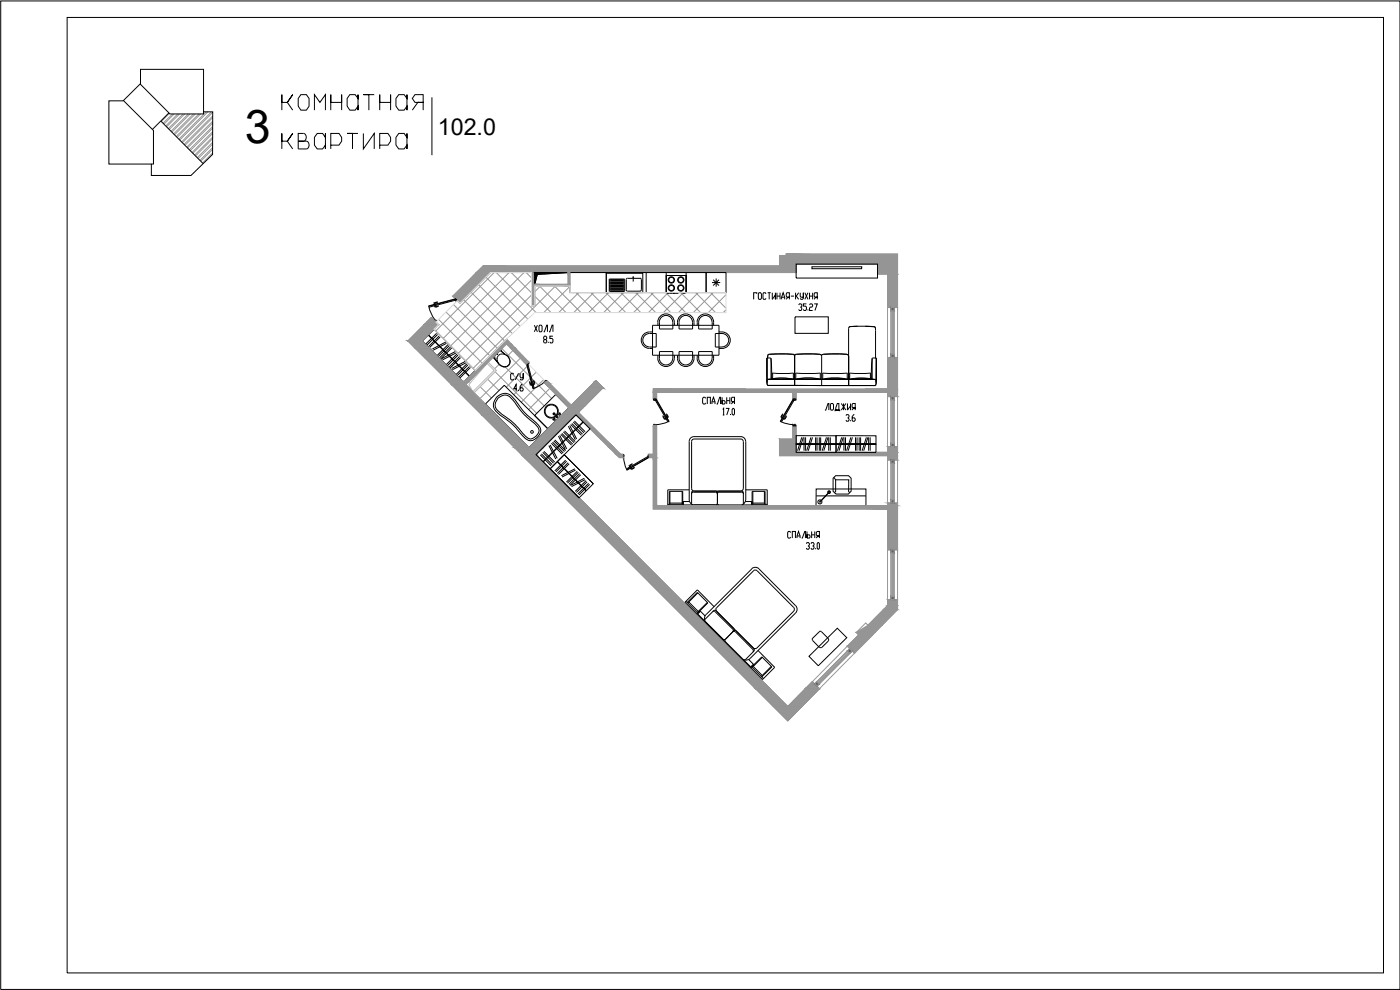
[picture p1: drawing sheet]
<svg xmlns="http://www.w3.org/2000/svg" width="420mm" height="297mm" viewBox="0 0 420 297" stroke-linecap="round" stroke-linejoin="round" font-family="sans-serif">
<defs><g id="words">
<text font-size="14" x="73.4" y="43">3</text>
<text font-size="7" x="131.4" y="40.5">102.0</text>
</g></defs>
<g fill="none" stroke="#939598" stroke-width=".3">
<path d="M50.8 34l-2.4 2.5M51.8 34.2l-2.9 2.8M52.3 34.2l-3.1 3.1M53.3 34.2l-3.6 3.6M53.9 34.2l-3.9 3.8M54.9 34.2l-4.4 4.4M55.5 34.2l-4.7 4.6M56.5 34.2l-5.2 5.2M57 34.2l-5.4 5.5M58.1 34.2l-6 6M58.6 34.2l-6.2 6.3M59.7 34.2l-6.8 6.8"/>
<path d="M60.2 34.2l-7 7M61.9 33.6l-8.2 8.2M62.4 33.6l-8.5 8.4M63.5 33.6l-9 9M63.8 38l-7 6.9M63.8 39.5l-6.2 6.2M63.8 38.5l-6.7 6.7M63.8 34.8l-8.6 8.5M63.8 36.4l-7.8 7.7M63.8 33.7l-9.1 9.1M63.8 35.3l-8.3 8.3M63.8 36.9l-7.5 7.5"/>
<path d="M63.8 41.1l-5.4 5.4M63.8 42.7l-4.6 4.6M63.8 44.3l-3.8 3.8M63.8 45.9l-3 3M63.8 40.1l-5.9 5.9M63.8 41.6l-5.1 5.2M63.8 43.3l-4.3 4.3M63.8 44.8l-3.6 3.6"/>
</g>
<g fill="none" stroke="#000" stroke-width=".3">
<path d="M32.7 30.3h4.3l5.2-5.2v-4.3h18.9v12.8h2.7v12.7l-6.5 6.3h-11.9v-3.4h-12.7zM37 30.2l9.1 8.9v10.1h-.7M42 25.2l9 9h10.1v-.6M48.3 36.3l12.7 12.8M50.7 33.9l-5 4.9M84.6 33v-4.6v2.3h1.6l1.6-2.3-1.6 2.3 1.6 2.3M90.3 28.4h1.6l.9 1.1v2.4l-.9 1.1h-1.6l-.8-1.1v-2.4zM94.4 33v-4.6l1.6 2.3 1.7-2.3v4.6M99.3 33v-4.6v2.3h3.2v-2.3v4.6M105 28.4h1.6l.8 1.1v-1.1v4.6v-1.1l-.8 1.1h-1.6l-.8-1.1v-2.4zM112.3 28.4h-3.2h1.6v4.6M114 33v-4.6v2.3h3.2v-2.3v4.6"/>
<path d="M119.7 28.4h1.6l.8 1.1v-1.1v4.6v-1.1l-.8 1.1h-1.6l-.9-1.1v-2.4zM123.7 33l1.7-2.3h-.9l-.8-1.2 .8-1.1h2.5v2.3h-1.6h1.6v2.3M129.6 29.2v17.4M84.6 44.7v-4.7v2.4h1.6l1.6-2.4-1.6 2.4 1.6 2.3M91.9 42.4a1.23 1.23 0 0 1 .9 1.1 1.23 1.23 0 0 1-.9 1.2M91.9 42.4h-2.4h1.6a1.24 1.24 0 0 0 .8-1.2 1.24 1.24 0 0 0-.8-1.2h-1.6v4.7h2.4M95.2 40h1.6l.9 1.2v-1.2v4.7v-1.2l-.9 1.2h-1.6l-.8-1.2v-2.3zM99.3 43.5h2.4l.8-1.1v-1.2l-.8-1.2h-2.4v4.7M107.4 40h-3.2h1.6v4.7M109.1 40v4.7l3.2-4.7v4.7M114 43.5h2.4l.8-1.1v-1.2l-.8-1.2h-2.4v4.7M119.7 40h1.6l.8 1.2v-1.2v4.7v-1.2l-.8 1.2h-1.6l-.9-1.2v-2.3z"/>
<path d="M238.9 79.2h24.5v4.2h-24.5zM160.4 97.6l.9 2M161.3 97.6l-.9 2M162 97.6h.4l.3 .3v1.3l-.3 .4h-.4l-.2-.4v-1.3zM163.2 99.6h.2l.7-2h.2v2M164.8 99.6h.2l.7-2h.2v2M171 81.8h40.9v6h-40.9zM195.8 99.6a2.6 2.6 0 0 0-3.4 2.5 2.6 2.6 0 0 0 3.4 2.4M195.8 97.6h20v9h-20zM197.4 96.7a2.48 2.48 0 0 1 2.5-2.5 2.48 2.48 0 0 1 2.5 2.5M197.4 96.7v.9M197.9 96.7a2.01 2.01 0 0 1 2-2.1 2.01 2.01 0 0 1 2 2.1"/>
<path d="M197.9 96.7v2h4v-2M202.4 96.7v.9M203.3 96.7a2.48 2.48 0 0 1 2.5-2.5 2.48 2.48 0 0 1 2.5 2.5M203.3 96.7v.9M203.8 96.7a2.01 2.01 0 0 1 2-2.1 2.01 2.01 0 0 1 2 2.1M203.8 96.7v2h4.1v-2M208.3 96.7v.9M209.2 96.7a2.48 2.48 0 0 1 2.5-2.5 2.48 2.48 0 0 1 2.5 2.5M209.3 96.7v.9M209.7 96.7a2.01 2.01 0 0 1 2-2.1 2.01 2.01 0 0 1 2 2.1M209.7 96.7v2h4v-2M211.9 81.8h6v6h-6z"/>
<path d="M214.2 96.7v.9M215.8 99.6a2.6 2.6 0 0 1 3.4 2.5 2.6 2.6 0 0 1-3.4 2.4M227.1 88.2v-.4h-.9v2M227.8 87.8h.5l.2 .4v1.3l-.2 .3h-.5l-.2-.3v-1.3zM229.9 88.2l-.2-.4h-.5l-.2 .4v1.3l.2 .3h.5l.2-.3M230.4 87.8h.9M230.8 87.8v2M231.8 87.8v2l.9-1.3v1.3v-2M233.2 87.8v2M233.2 88.8h.9M234.1 87.8v2M234.6 89.8l.4-2 .5 2"/>
<path d="M234.6 89.2h.9M236 89.8l.4-.6h.5v-1.4h-.7l-.2 .4v.6l.2 .4h.7v.6M237.4 88.8h.9M238.6 95.1h10v4.9h-10zM238.8 87.8v2M239 88.8l.7 1M239.7 87.8l-.7 1h-.2M239.7 91.5l.2-.3h.5l.2 .3v.3l-.4 .3M240.2 87.8v1l.2 .4h.7v-1.4v1.7l-.3 .3h-.4l-.2-.3M240.4 92.1l.2 .4-.2 .7h-.5l-.2-.4M241.6 87.8l.9 2M242 91.2h-.9v.6h.7l.2 .3v.7l-.2 .4h-.5l-.2-.4"/>
<path d="M242.5 87.8l-.9 2M242.5 92.8v.4M243 91.5l.2-.3h.4l.3 .3-.3 .6h-.4l-.2 .4v.7h.9M243 88.8h.9M243 87.8v2M243.7 80h14.9v.6h-14.9zM243.9 87.8v2M244.3 89.8l.5-.6h.5v-1.4h-.7l-.3 .4v.6l.3 .4h.7v.6M244.3 91.2h1l-.7 2M254.7 98.5v17.2M255.1 98l-.3 .2M255.2 98l6.2-.1 1 .1 .3 .5"/>
<path d="M255.2 98l-.5 .5M257.3 97.9l-2.2 .1M259.7 97.9l2.8 .1 .2 .3 .1 9.1 .2 .1M148 107.1l.2 .2M148 107.1l1.3 1.6a1.93 1.93 0 0 0 2.1 1.4 1.93 1.93 0 0 0 1.7-1.8l-.2-.7M148 107.1l1.5 1.9M148 107.1l1.3 1.5M149.1 119.1a3 3 0 0 1 4.8 .1l.7 .8a26.6 26.6 0 0 0 6.6 7.2 2.5 2.5 0 0 1-.2 4.2 2.52 2.52 0 0 1-4-.5 25 25 0 0 0-6.9-6.4 3.4 3.4 0 0 1-1.8-3.9zM149.1 106.4l.3-.3zM149.3 105.9l-.3 .5-.2-.1M149.5 119.5a2.52 2.52 0 0 1 4 .1l.7 .7a25.9 25.9 0 0 0 6.7 7.2 2.02 2.02 0 0 1-.2 3.5 2.05 2.05 0 0 1-3.3-.5 25.3 25.3 0 0 0-7-6.4l-.8-.7a2.48 2.48 0 0 1-.1-3.9zM150.1 105.1l-2.1 2"/>
<path d="M150.1 105.1h.1M150.1 105.1l2.3 1.7M150.1 105.1l1.5 1.2M150.2 105.1l.2 .2M150.4 105.3h.1M152.4 106.9a1.78 1.78 0 0 0-2.8-.3 1.78 1.78 0 0 0 .3 2.7 1.73 1.73 0 0 0 2.3 .6 1.73 1.73 0 0 0 .6-2.3M152.4 106.9l.4 .7M154.2 112.3l-.2-.3h-.5l-.3 .3v1.4l.3 .3h.5l.2-.3M155.2 116.7h-1l.7-1.4v2M155.6 112l-1 2M155.6 117v.3M156.1 112v1l.2 .4h.7v-1.4v1.7l-.2 .3h-.5l-.2-.3"/>
<path d="M156.8 115.3l-.7 .7v1l.2 .3h.5l.2-.6-.2-.3h-.7M163.4 101.9l-.2-.4 .2-.6h.4l.3 .3-.3 .7h-.4l-.2 .3 .2 .7h.4l.3-.3-.3-.7M164.5 102.6v.3M165.9 100.9h-.9v.6h.7l.2 .4v.7l-.2 .3h-.5l-.2-.3M194.9 104.1a2.01 2.01 0 0 1-2-2 2.01 2.01 0 0 1 2-2h2v4h-2M197.4 107.5a2.48 2.48 0 0 0 2.5 2.5 2.48 2.48 0 0 0 2.5-2.5M197.4 106.6v.9M197.9 107.5a2.01 2.01 0 0 0 2 2 2.01 2.01 0 0 0 2-2v-2h-4v2M202.4 106.6v.9M203.3 106.6a2.6 2.6 0 0 0 2.5 3.4 2.6 2.6 0 0 0 2.5-3.4M203.8 105.5h4.1a3.8 3.8 0 0 1-.7 3.4 2.01 2.01 0 0 1-2.2 .4 2.01 2.01 0 0 1-1.2-1.8zM209.3 106.6v.9"/>
<path d="M211.8 119.5l-.2-.3h-.5l-.2 .3v1.4l.2 .3h.5l.2-.3M213.7 107.5a2.01 2.01 0 0 1-2 2 2.01 2.01 0 0 1-2-2v-2h4v2M214.2 106.6a2.55 2.55 0 0 1-2 3.3 2.55 2.55 0 0 1-3-2.4M216.7 104.1a2.01 2.01 0 0 0 2-2 2.01 2.01 0 0 0-2-2h-2v4h2M216.7 119.2v2v-1h.7l.2 .4-.2 .6h-.7M218.1 119.2v2M219 119.2v2M230.2 107.5h1.2M230.2 107.5l-.1 7.3 .3 .8h8.1M230.2 107.5v7.3M230.4 113.9h32.4M230.4 107.4l-.2 .1"/>
<path d="M230.9 106.3h7M230.9 106.3l-.5 .3v.8M230.9 106.3a29.8 29.8 0 0 1 7.4 .2l.2 9.1M231.4 107.5l.2 6.2M231.4 107.5v6.2M231.8 111.9h6.3l.1 1.9M231.8 111.9v1.7a16.6 16.6 0 0 1 6.4 .2M238.5 115.6l8.1 .1M238.5 113.8a24.5 24.5 0 0 1 8.1 0 25.9 25.9 0 0 1 8 0 25.8 25.8 0 0 1 8.2 0l.1 1.1-.1 .7M238.5 113.8a25.8 25.8 0 0 0-8.1 0l-.2 .7 .1 1.1M239 106.3l-.5 .5-.5-.5M239 106.3h7.1"/>
<path d="M239 106.3l-.5 .3M246.1 106.3l.4 .5 .5-.5M246.1 106.3l.4 .3M246.3 113.8a17.3 17.3 0 0 0-7.5 0v-1.9l7.4 .1 .1 1.8M246.6 106.8v8.9M246.8 113.8a17.3 17.3 0 0 1 7.6 0M246.9 112l-.1 1.8M246.9 111.9l7.4 .1v1.8M247.1 106.3h7.1M247.1 106.3l-.2 .1M254.2 106.3l.4 .5-.5-.5M254.9 113.8a16.2 16.2 0 0 1 6.4-.1v-1.8h-6.4v1.9"/>
<path d="M261.7 107.5v6.2M262.9 107.5h-1.2l-.2 6.2M263 107.5v7.3l-.2 .9h-16.2M263 107.5l-.1 7.3M145.7 121.2l5.6-5.6 13.1 13-5.6 5.7zM160.4 124.7l6.4-6.4 3.9 4-6.3 6.3zM166.1 125.8a.28 .28 0 0 1 .3-.2 .28 .28 0 0 1 .1 .4 .28 .28 0 0 1-.4-.1M166.4 125.9h-.6M166.5 124.2l-.4-.2 .2 .4M166.5 124.3l-.1-.4-.3 .1-.1 .3 .3 .1M166.9 124.6a1.88 1.88 0 0 0-1-3.1 1.88 1.88 0 0 0-2.3 2.3 1.88 1.88 0 0 0 3.1 1M167 124.8a2.1 2.1 0 0 0-1-3.5 2.1 2.1 0 0 0-2.6 2.6 2.1 2.1 0 0 0 3.4 1"/>
<path d="M167.1 124.8l.3 .1v.3l-.4 .1-.1-.3M167.3 125l-1.1-.9 .9 1.1M167.9 124a.28 .28 0 0 0-.2 .4 .28 .28 0 0 0 .4 .1 .28 .28 0 0 0-.1-.5M168 123.8l-.1 .5 .1-.5M169.3 136.4l8.8 8.7-4.3 4.3-8.7-8.7zM169.3 136.4l8.8 8.7M172.8 124.4l4.3 4.3-12 12-4.2-4.3zM212.3 121.2v-2h.9v2M213.7 121.2v-.6l.4-1.4 .5 1.4v.6M213.7 120.6h.9M215.1 121.2h.2l.7-2h.2v2M216.9 122.9l.3-.4v2"/>
<path d="M216.9 124.5h.5M217.8 122.5h1l-.7 2M218.1 120.2h.9M219.2 124.2v.3M219.5 121.2l.5-.6h.4v-1.4h-.7l-.2 .3v.7l.2 .4h.7v.6M220 122.5l.4 .4v1.3l-.2 .3-.5-.3v-1.3zM223.1 132.4l-.3-.5-.4-.2h-14.1l-.5 .2-.2 .5v14.2l.2 .5 .5 .2M223.1 132.4v14.2M238.9 130.7l12 .1v4.9h-12zM238.9 133.2l12 .1zM247.6 123h.2l.7-1.9h.3v1.9M249.4 121.1h.5l.2 .3v1.3l-.2 .3h-.5l-.2-.3v-1.3z"/>
<path d="M250.6 123.4v-.4h1.2v-1.9h-.5l-.5 1.3v.6h1.2v.4M250.9 130.7l12 .1v4.9h-12zM250.9 133.2l12 .1zM252.5 121.1l1.4 1.9M253.2 121.1v1.9M253.9 124.7l.2-.3h.5l.2 .3v.3l-.5 .4M253.9 121.1l-1.4 1.9M254.3 121.1v1.9l1-1.3v1.3v-1.9M254.6 125.4l.2 .3-.2 .7h-.5l-.2-.3M255.3 126.1v.3M255.7 123l.5-.6h.5v-1.3h-.8l-.2 .3 .2 1h.8v.6M256.4 124.4l-.7 .6v1.1l.2 .3h.5l.3-.7-.3-.3h-.7"/>
<path d="M165.1 140.7l8.7 8.7M200.4 151.3h4.5M200.9 151.3v-3.9h4v4.3M201 150.9h3.7M201 147.4v3.9M204.7 147.4v3.9M204.9 150.5h2M205.1 150.5v1h20.5v-1M206.8 147h-6.4v4.7h29.9v-4.7h-6.5M207.6 147.9l-.1 3.1 .5 .5M207.6 151.3l-.5-.6-.3-.7v-17.6a1.42 1.42 0 0 1 1.5-1.4h14.1a1.48 1.48 0 0 1 1.4 1.4v17.6l-.2 .7-.6 .6M208 147.7l-.5 .5"/>
<path d="M208 147.3l-.5 .5M208 147.7h6.8l.5 .5M208 147.3h14.6l.5 .5M214.8 147.3l.5 .5M215.3 151l.5 .5M215.3 148.2l.5-.5h6.8l.5 .5M215.3 147.6v3.4l-.5 .5M215.8 147.3l-.5 .5M223.1 146.6l-.3 .5-.4 .2M223.1 147.9v3.1l-.5 .5M223.7 150.5h2M225.7 151.3h4.6"/>
<path d="M225.9 147.4v3.9M225.9 150.9h3.5M229.4 147.4v3.9M229.6 151.3v-3.9h-3.9v4.3M237.3 159.8l-.2-.3h-.5l-.2 .3v1.3l.2 .3h.5l.2-.3M242.2 159.5v1.9v-.9h.7l.2 .3-.2 .6h-.7M243.6 159.5v1.9M244.5 159.5v1.9M209.4 177.9l-3 3M225.6 170.7a1.59 1.59 0 0 1 2.2 0l11 11M225.6 170.7l-13.7 13.7M226.1 171.2a.78 .78 0 0 1 1.1 0"/>
<path d="M226.1 171.3l-11 11a.78 .78 0 0 0 0 1.1M227.2 171.3l11 10.9a.78 .78 0 0 1 0 1.2l-11 11M237.8 161.4v-1.9h.9v1.9M239.2 161.4l.4-1.9 .5 1.9M239.2 160.8h.9M240.6 161.4h.2l.7-1.9h.2v1.9M242 163.1l.2-.3h.5l.2 .3v.4l-.5 .3M242.7 163.8l.2 .3-.2 .7h-.5l-.2-.3M243.4 163.1l.2-.3h.5l.2 .3v.4l-.5 .3M243.6 160.5h.9M244.1 163.8l.2 .3-.2 .7h-.5l-.2-.3M244.8 164.5v.3"/>
<path d="M245 161.4l.4-.6h.5v-1.3h-.7l-.2 .3v.7l.2 .3h.7v.6M245.4 162.8l.5 .3v1.4l-.2 .3-.5-.3v-1.4zM205.9 180.4l3.5 3.5M206.2 180.7l3.1-3 3.1 3.2-3.3 3.3M206.7 180.6l2.9 2.9M210.1 183.2l1.5 1.6M210.2 183.4l-.8 .8 15.9 15.9 .8-.8M211.7 185.7v.8M211.7 186.5l5.3 5.3M211.9 184.4l-.5 .9 .1 .7M212.3 180.7l-3 3.1M213.9 183.5h.7l5.4 5.3"/>
<path d="M214.3 182l-5-5-3.7 3.7 23.2 23.2 3.7-3.7-5-5M214.9 183.2h-.7l-2.5 2.5M214.9 183.2l11.1 11.2a.78 .78 0 0 0 1.1 0M216.9 191.8h.8M219.9 189.5h.8l5.3 5.4M219.9 188.8v.8M220.2 188.5v.8h.8l5.3 5.3M220.3 189.1l-2.6 2.7v.7M223 197.8h.7M224.7 197.9l1.6 1.6-1 .9M225.9 194.8v.8M226.1 200l2.7 2.7"/>
<path d="M226.2 194.6v.7M226.3 195.4l-2.5 2.5M228.8 197.2l-3 3.1M231.5 199.9l-3 3.1M238.8 181.7a1.59 1.59 0 0 1 0 2.2l-13.7 13.7-.9 .5-.7-.1M228.6 203.1l3-3-3-3-3 3 3.5 3.5"/>
<circle cx="159.7" cy="129.6" r=".4"/>
</g>
<g fill="none" stroke="#939598" stroke-width=".3">
<path d="M131.6 95.8l13.2 13.2M133.9 93.6l13.1 13.2M136.1 91.4l13.2 13.1M139.1 89.9l12.4 12.4M141.4 87.7l12.4 12.4M143.6 85.4l12.5 12.5M145.8 83.2l12.6 12.5M148.3 81.8l-17.5 17.5M148.9 81.8l12 12M152.8 81.8l-19.8 19.7M153.4 81.8l6.1 6.1M157.3 81.8l-22 22"/>
<path d="M157.9 81.8l1.6 1.6M159.5 88.5l-19.8 19.8M159.5 84l-22 22M160.5 88.9l4.9 4.9M161.9 85.8l8 8M162.2 85.8l-1.7 1.7M166.4 85.8l8 8M166.7 85.8l-24.7 24.7M170.9 85.8l.1 .1M171 86l-7.8 7.8M172.9 87.8l6 6M173.7 87.8l-6 6"/>
<path d="M177.3 87.8l6 6M178.2 87.8l-6 6M181.8 87.8l6 6M182.7 87.8l-6 6M186.3 87.8l6 6M187.2 87.8l-6.1 6M190.8 87.8l6 6M191.6 87.8l-6 6M195.3 87.8l6 6M196.1 87.8l-6 6M199.8 87.8l6 6M200.4 88l-5.8 5.8"/>
<path d="M204.3 87.8l6 6M205 87.9l-5.9 5.9M208.7 87.8l6.1 6M209.6 87.8l-6 6M213.2 87.8l4.7 4.7M214 87.8l-5.9 6M217.7 87.8l.2 .2M217.9 92.9l-.9 .9M217.9 88.4l-5.3 5.4M144.1 116l3.4 3.4M146.3 113.8l3.4 3.4M148.4 106.8l.8 .9"/>
<path d="M148.6 111.5l12.5 12.5M149.8 109.3l-1.3 1.3M150.6 104.6l8.6 8.6M151.6 110.1l11.7 11.7M153.9 105.2l-1.6 1.6M156.2 107.5l-12.2 12.1M158.3 109.8l-6.4 6.4M158.7 109.4l-.2 .2M159.2 113.4l-5 5M159.6 113.5l6 6.1M161 111.7l-1.6 1.4M163.2 113.9l-6.8 6.8"/>
<path d="M165 116.5l-6.3 6.4"/>
</g>
<path d="M129.5 95.3l2.1 2.1-4.9 4.9 12.4 12.4 12.9-12.9 6.6 6.8-.7 .7-5.9-6.1-12.2 12.2 19 18.9 11.9-12-7.2-7.3 .7-.7 7.3 7.3 7.4-7.4 2.1 2.1-7.4 7.4 12.7 12.6h.6v1h-1l-13.1-12.9-11.9 12 75.5 75.6 7.4-7.5 2.1 2.2-9.5 9.6-113.9-114zM135.9 88.9l9.1-9.1h88.9v-3h2v-.6h33.5v16.1h-3v-10.1h-3v-3h-24.5v2.6h-78.4v10h-1v-10h-12.3l-9.2 9.2zM266.4 92.3h3v15h-3zM196 116.7h70.4v-9.4h3v11.7h-3v-1.2h-27.5v1.9h-1v-1.9h-40.8v1.9h-1.1zM266.4 119h3v15h-3zM196 127.7h1.1v24h69.3v-.8h3v14.1h-3v-12.3h-70.4v-15.4h-1.1v-1h1.1zM233.9 131.7h4v-4h1v8h27.5v-1.7h3v4h-3v-1.3h-32.5zM266.4 138h3v12.9h-3zM266.4 179.9h3v3l-12.9 13.1-2.2-2.1 3.4-3.4-.7-.7 2.8-2.9 .7 .7 5.9-5.9zM266.4 165h3v14.9h-3zM254.3 193.9l2.2 2.1-10.6 10.7-2.1-2.2z" fill="none" stroke="#939598" stroke-width=".3"/>
<g fill="#6b6d70" stroke="#6b6d70" stroke-width=".3">
<path d="M129.5 95.3l2.1 2.1h-4.3z"/>
<path d="M178.4 114.7l.5-.5 .5 .5z"/>
<path d="M243.8 204.5l2.1 2.2h-4.2z"/>
<path d="M232.2 212h8.4l-4.2 4.3z"/>
<path d="M127.3 97.4l-.6 4.9 4.9-4.9zM127.3 97.4l-.6 4.9h-4.2zM122.5 102.3h4.2zM122.5 102.3h4.2z"/>
<path d="M122.5 102.3l6.3 2.1-2.1-2.1zM122.5 102.3l6.3 2.1h-4.2z"/>
<path d="M124.6 104.4l14.5 10.3-10.3-10.3zM124.6 104.4l14.5 10.3h-4.2zM134.9 114.7h4.2zM134.9 114.7h4.2z"/>
<path d="M134.9 114.7l4.9 .7-.7-.7zM134.9 114.7l4.9 .7h-4.2z"/>
<path d="M178.4 114.7l2.6 1.6-1.6-1.6zM178.4 114.7l2.6 1.6h-4.3z"/>
<path d="M176.7 116.3l-1 5.3 5.3-5.3zM176.7 116.3l-1 5.3h-4.2z"/>
<path d="M171.5 121.6l1.3 2.8 2.9-2.8zM171.5 121.6l1.3 2.8h-4.2z"/>
<path d="M135.6 115.4l13.2 9-9-9zM135.6 115.4l13.2 9h-4.2z"/>
<path d="M168.6 124.4l-5.6 9.9 9.8-9.9zM168.6 124.4l-5.6 9.9h-4.2z"/>
<path d="M144.6 124.4l14.2 9.9-10-9.9zM144.6 124.4l14.2 9.9h-4.3z"/>
<path d="M154.5 134.3l6.4 2.1 2.1-2.1zM154.5 134.3l6.4 2.1h-4.3z"/>
<path d="M156.6 136.4l74.5 70.3-70.2-70.3zM156.6 136.4l74.5 70.3h-4.3z"/>
<path d="M241.7 206.7l-1.1 5.3 5.3-5.3zM241.7 206.7l-1.1 5.3h-4.2z"/>
<path d="M226.8 206.7l9.6 5.3-5.3-5.3zM226.8 206.7l9.6 5.3h-4.2z"/>
</g>
<g fill="#939598" stroke="#939598" stroke-width=".3">
<path d="M266.4 116.7h3z"/>
<path d="M237.9 119.7h.9z"/>
<path d="M238 127.7h.9z"/>
<path d="M257.7 190.5h4.2l-3.4 3.4z"/>
<path d="M196 127.7h1.1z"/>
<path d="M129.5 95.3l2.1 2.1h-4.3z"/>
<path d="M152 101.8l.5 .5h-1z"/>
<path d="M153.2 104.4h1.4l4 4.2z"/>
<path d="M163.8 114.7l.4-.4 .4 .4z"/>
<path d="M243.8 204.5l2.1 2.2h-4.2z"/>
<path d="M232.2 212h8.4l-4.2 4.3z"/>
<path d="M266.4 107.3l3 9.4v-9.4zM266.4 107.3l3 9.4h-3zM259.6 116.7h9.8z"/>
<path d="M196 116.7h27.8zM196 116.7h27.8z"/>
<path d="M196 116.7l73.4 1.1v-1.1zM196 116.7l73.4 1.1h-73.4z"/>
<path d="M266.4 117.8l3 1.2v-1.2zM266.4 117.8l3 1.2h-3z"/>
<path d="M237.9 117.8l1 1.9v-1.9zM237.9 117.8l1 1.9h-1z"/>
<path d="M237.9 119.7h.9zM237.9 119.7h1z"/>
<path d="M196 117.8l1.1 1.9v-1.9zM196 117.8l1.1 1.9h-1.1z"/>
<path d="M238 127.7h.9zM237.9 127.7h1z"/>
<path d="M237.9 127.7l1 4v-4zM237.9 127.7l1 4h-1z"/>
<path d="M266.4 134l3 1.7v-1.7zM266.4 134l3 1.7h-3z"/>
<path d="M233.9 131.7l5 4v-4zM233.9 131.7l5 4h-5z"/>
<path d="M233.9 135.7l35.5 1v-1zM233.9 135.7l35.5 1h-35.5z"/>
<path d="M266.4 136.7l3 1.3v-1.3zM266.4 136.7l3 1.3h-3z"/>
<path d="M266.4 179.9l3 1.8v-1.8zM266.4 179.9l3 1.8h-3z"/>
<path d="M266.4 181.7l3 1.2v-1.2zM266.4 181.7l3 1.2h-4.3z"/>
<path d="M265.1 182.9l-.4 4.7 4.7-4.7zM265.1 182.9l-.4 4.7h-4.2z"/>
<path d="M260.5 187.6l2.1 2.2 2.1-2.2zM257 189.8l3.5-2.2 2.1 2.2z"/>
<path d="M257 189.8l4.9 .7 .7-.7zM257 189.8l4.9 .7h-4.2z"/>
<path d="M257.7 190.5l-3.4 3.4h4.2zM254.3 193.9h4.2l-2 2.1z"/>
<path d="M170.5 81.8l.5 3.5v-3.5zM170.5 81.8l.5 3.5h-.5z"/>
<path d="M160.5 85.3l10.5 .5v-.5zM160.5 85.3l10.5 .5h-10.5z"/>
<path d="M196 127.7l1.1 8.6v-8.6zM196 127.7l1.1 8.6h-1.1z"/>
<path d="M194.9 136.3l2.2 1v-1zM194.9 136.3l2.2 1h-2.2z"/>
<path d="M266.4 150.9l3 .8v-.8zM266.4 150.9l3 .8h-3z"/>
<path d="M196 137.3l1.1 14.4v-14.4zM196 137.3l1.1 14.4h-1.1z"/>
<path d="M196 151.7l73.4 1v-1zM196 151.7l73.4 1h-73.4z"/>
<path d="M266.4 152.7l3 12.3v-12.3zM266.4 152.7l3 12.3h-3z"/>
<path d="M127.3 97.4l-.6 4.9 4.9-4.9zM127.3 97.4l-.6 4.9h-4.2zM122.5 102.3h4.2zM122.5 102.3h4.2z"/>
<path d="M151.5 102.3l1.9 .9-.9-.9zM150.6 103.2l.9-.9 1.9 .9z"/>
<path d="M152 103.2l2.6 1.2-1.2-1.2zM152 103.2l2.6 1.2h-1.4z"/>
<path d="M150.6 103.2l.2 1.2 1.2-1.2zM150.6 103.2l.2 1.2h-1.4z"/>
<path d="M122.5 102.3l6.3 2.1-2.1-2.1zM122.5 102.3l6.3 2.1h-4.2z"/>
<path d="M153.2 104.4l4 4.2h1.4zM157.2 108.6h1.4l-.7 .7z"/>
<path d="M149.4 104.4l-8.5 9.9 9.9-9.9zM149.4 104.4l-8.5 9.9h-1.4z"/>
<path d="M124.6 104.4l14.1 9.9-9.9-9.9zM124.6 104.4l14.1 9.9h-4.2z"/>
<path d="M139.5 114.3l1 .4 .4-.4zM139.5 114.3l1 .4h-1.4z"/>
<path d="M134.5 114.3l4.6 .4-.4-.4zM134.5 114.3l4.6 .4h-4.2z"/>
<path d="M163.8 114.7l1.1 .3-.3-.3zM163.8 114.7l1.1 .3h-1.4z"/>
<path d="M134.9 114.7l4.9 .7 .7-.7zM134.9 114.7l4.9 .7h-4.2z"/>
<path d="M178.8 114.3l2.2 2zM178.8 114.3l2.2 2h-4.3z"/>
<path d="M176.7 116.3l-1 5.3 5.3-5.3zM176.7 116.3l-1 5.3h-4.2z"/>
<path d="M163.5 115l8 6.6-6.6-6.6zM163.5 115l8 6.6h-1.5z"/>
<path d="M170 121.6l5 .7 .7-.7zM170 121.6l5 .7h-4.3z"/>
<path d="M170.7 122.3l2.9 1.4 1.4-1.4zM170.7 122.3l2.9 1.4h-4.3z"/>
<path d="M169.3 123.7l5 .7-.7-.7zM169.3 123.7l5 .7h-5.7z"/>
<path d="M135.6 115.4l13.2 9-9-9zM135.6 115.4l13.2 9h-4.2z"/>
<path d="M172.8 124.4l11.5 9.9-10-9.9zM172.8 124.4l11.5 9.9h-1.5z"/>
<path d="M168.6 124.4l-5.6 9.9 9.8-9.9zM168.6 124.4l-5.6 9.9h-4.2z"/>
<path d="M144.6 124.4l14.2 9.9-10-9.9zM144.6 124.4l14.2 9.9h-4.3z"/>
<path d="M182.8 134.3l3.5 2-2-2zM182.8 134.3l3.5 2h-1.4z"/>
<path d="M154.5 134.3l6.4 2.1 2.1-2.1zM154.5 134.3l6.4 2.1h-4.3z"/>
<path d="M184.9 136.3l2 1v-1zM184.9 136.3l2 1h-1z"/>
<path d="M156.6 136.4l74.5 70.3-70.2-70.3zM156.6 136.4l74.5 70.3h-4.3z"/>
<path d="M241.7 206.7l-1.1 5.3 5.3-5.3zM241.7 206.7l-1.1 5.3h-4.2z"/>
<path d="M226.8 206.7l9.6 5.3-5.3-5.3zM226.8 206.7l9.6 5.3h-4.2z"/>
</g>
<g fill="#939598" stroke="#939598" stroke-width=".3">
<path d="M235.9 76.2l33.5 .6v-.6zM235.9 76.2l33.5 .6h-33.5z"/>
<path d="M233.9 76.8l35.5 2.4v-2.4zM233.9 76.8l35.5 2.4h-35.5z"/>
<path d="M233.9 79.2l5 .6v-.6zM233.9 79.2l5 .6h-5z"/>
<path d="M145 79.8l93.9 2v-2zM143 81.8l2-2 93.9 2z"/>
<path d="M263.4 79.2l6 3v-3zM263.4 79.2l6 3h-6z"/>
<path d="M143 81.8l-2.9 7.1 7.1-7.1zM143 81.8l-2.9 7.1h-4.2zM135.9 88.9l2.1 2.1 2.1-2.1z"/>
<path d="M135.9 88.9h4.2zM135.9 88.9h4.2z"/>
<path d="M159.5 81.8l1 10v-10zM159.5 81.8l1 10h-1z"/>
<path d="M266.4 82.2l3 10.1v-10.1zM266.4 82.2l3 10.1h-3z"/>
</g>
<path d="M267.4 92.3h1v15h-1zM267.4 119h1v15h-1zM267.4 138h1v12.9h-1zM267.4 165h1v14.9h-1zM255.1 194.6l.7 .7-10.6 10.6-.7-.7z" fill="none" stroke="#939598" stroke-width=".3"/>
<g fill="#636466" stroke="#636466" stroke-width=".3">
<path d="M254.3 195.3l.8-.7 .7 .7zM254.3 195.3l.8 .7 .7-.7z"/>
<path d="M254.3 195.3h1.5zM254.3 195.3h1.5z"/>
<path d="M267.4 92.3l1 1v-1zM267.4 92.3l1 1h-1z"/>
<path d="M267.4 106.2l1 1.1v-1.1zM267.4 106.2l1 1.1h-1z"/>
<path d="M267.4 119l1 1v-1zM267.4 119l1 1h-1z"/>
<path d="M267.4 133l1 1v-1zM267.4 133l1 1h-1z"/>
<path d="M267.4 150l1 .9v-.9zM267.4 150l1 .9h-1z"/>
<path d="M267.4 138l1 1v-1zM267.4 138l1 1h-1z"/>
<path d="M267.4 165l1 .9v-.9zM267.4 165l1 .9h-1z"/>
<path d="M267.4 178.9l1 1v-1zM267.4 178.9l1 1h-1z"/>
<path d="M245.2 204.5l.7 .7h-1.4zM244.5 205.2l.7 .7 .7-.7z"/>
</g>
<path d="M160.5 81.8h10l-9.3 .5-.7 3z" fill="none" stroke="#000" stroke-width=".3"/>
<path d="M137.2 90.2l.8 .8 9.2-9.2h12.3v10h1v-6h10.5v2h46.9v6h-57.4l-8.5 8-9.4 9.4-12.4-12.4 1.4-1.4-.8-.8zM146.5 108.7l5.5-5.5 5.9 6.1 .3-.4 5.7 5.7-.4 .4 7.2 7.3-11.9 12-16.5-16.4 6.7-6.7z" fill="none" stroke="#dcdcdc" stroke-width=".3"/>
<!-- layer: 0 -->
<g fill="none" stroke="#000" stroke-width=".3">
<path d="M.2 .3h420v296.6h-420zM181.9 82h11v5.8h-11zM181.9 81.8v6M182.8 83.9l.2-.2h4.3l.2 .2M182.8 87.2l.2 .2M182.8 83.9v3.3M182.9 85.3l.2 .2M182.9 85.3h4.4M183 86.6l4.3 .1-4.2 .1zM183 86.1l4.3 .1-.1 .2h-2l-2.1-.1zM183 83.9l4.3 .1-.1 .2h-2l-2.1-.1zM183 84.4l4.3 .1-4.2 .1z"/>
<path d="M183 87l4.3 .1-.1 .2-4.1-.1zM183 87.4h4.3M183.1 85.6l-.2 .2 .2 .1M183.1 84.7l-.2 .2 .2 .1M183.1 86h4.1M183.1 85.7h4.1M183.1 84.8h4.1M183.1 85.1h4.1M183.1 85.5h4.1M187.1 85.6l.2 .2-.2 .1M187.1 84.7l.2 .2-.2 .1M187.3 85.3l-.2 .2"/>
<path d="M187.5 87.2l-.2 .2M187.5 83.9v3.3M187.9 86.9l.5 .5h3.6l.5-.5M188 83.9v3M188.4 83.5l-.5 .4M188.4 83.5h3.7M189.8 83.2h.5M190 83v1.5M192 83.5l.5 .4M192.5 83.9v3M193.9 81.8v6M199.9 81.8v6v-5.1h6v5.1v-6"/>
<path d="M200.3 87.8v.2h.6v-.2M201.2 87.8v.2h.5v-.2M202.1 87.8v.2h.5v-.2v.2h-.5zM202.9 87.8v.2h.6v-.2M205 87.8v.2h.6v-.2M213.7 84.8h2.5M214 83.9l1.8 1.8M214.9 83.6v2.4M215.8 83.9l-1.8 1.8M126.7 102.3l3.6-3.5 12.3 12.4-3.5 3.5zM128.5 100.5l12.3 12.4M128.6 100.4l12.3 12.4"/>
<path d="M131 100l-3.2 3.2M131.3 100.4l-3.2 3.2M131.8 100.8l-3.2 3.2M132.1 101.1l-3.2 3.2M133.8 102.6l-4 2.1M134 103l-4 2.1M134.5 103.4l-3.2 3.2M134.8 103.7l-3.2 3.2M135.2 104.1l-3.2 3.2M135.6 104.4l-3.3 3.2M136.7 105.5l-4.1 2.1M136.9 105.9l-4.1 2.1"/>
<path d="M137.2 106.2l-3.3 3.2M137.5 106.5l-3.3 3.3M137.9 107l-3.2 3.2M138.2 107.3l-3.2 3.2M139.6 108.4l-4 2.2M139.8 108.9l-4 2M140.1 109.2l-3.2 3.2M140.4 109.5l-3.2 3.2M140.9 110l-3.3 3.2M141.2 110.3l-3.2 3.2M162.1 136.5l3.3 3.2M162.5 136.2l3.2 3.2"/>
<path d="M162.9 135.7l3.2 3.3M163.2 135.4l3.3 3.2M164.7 133.7l2.1 4M165.1 133.5l2.1 4M165.5 133l3.2 3.2M165.8 132.7l3.2 3.2M166.2 132.3l3.2 3.2M166.5 132l3.3 3.2M167.2 138.5l8.7 8.8M167.3 138.5l8.7 8.7M167.6 130.8l2.1 4.1M168 130.6l2.1 4.1"/>
<path d="M168.3 130.3l3.2 3.3M168.6 130l3.3 3.3M169.1 129.6l3.2 3.2M169.4 129.3l3.2 3.2M169.8 138.1l-3.3 3.2M170.1 138.4l-3.3 3.2M170.5 138.8l-3.2 3.3M170.6 127.9l2.1 4M170.8 139.1l-3.2 3.3M171 127.7l2.1 4M171.3 127.4l3.2 3.2M171.6 127.1l3.2 3.2"/>
<path d="M172 126.6l3.3 3.3M172.4 126.3l3.2 3.2M175 126.6l-12.1 11.9M175 126.6l-12 12M240.6 131.2l-1.2 4M241.1 131.2l-1.3 4M241.3 131.2v4M241.8 131.2v4M243.4 131.2l-1.3 4M243.8 131.2l-1.2 4M244.8 131.2v4M245.2 131.2v4"/>
<path d="M245.9 131.2v4M246.3 131.2v4M248 131.2l-1.2 4M248.5 131.2l-1.3 4M248.7 131.2v4M249.2 131.2v4M252.6 131.2l-1.3 4M253.1 131.2l-1.3 4M253.3 131.2v4M253.7 131.2v4M255.4 131.2l-1.3 4M255.8 131.2l-1.2 4"/>
<path d="M256.8 131.2v4M257.2 131.2v4M257.9 131.2v4M258.3 131.2v4M260 131.2l-1.3 4M260.5 131.2l-1.3 4M260.7 131.2v4M261.2 131.2v4M172.6 140.7l-4.1 2M172.7 141l-4 2.1M173.2 141.4l-3.2 3.2M173.6 141.7l-3.3 3.2"/>
<path d="M173.9 142.1l-3.2 3.2M174.3 142.4l-3.3 3.3M175.4 143.5l-4.1 2.1M175.6 143.9l-4.1 2.1M175.9 144.2l-3.3 3.2M176.2 144.6l-3.2 3.2M176.7 145l-3.3 3.2M177 145.3l-3.3 3.2M244.9 146.7h15v5h-15zM244.9 148.8h15M246 150.6l2.6-2.7-2.5 2.8M246.1 150.5v.1"/>
<path d="M246.1 150.6h.1M246.5 150.1a.61 .61 0 0 0-1 .4 .61 .61 0 0 0 .7 .7 .61 .61 0 0 0 .3-1M248.5 147.9a.4 .4 0 0 1 .2-.6 .4 .4 0 0 1 .5 .4 .4 .4 0 0 1-.6 .3M250 143.5l.8-.8h3.9l.7 .8v3.9l-.8 .8h-3.7l-.9-.8zM250.3 143.2l.5 .8h3.9v3.5l.3 .3M250.8 144v3.5l-.4 .3M242.8 196.9l8.5-8.4 2.8 2.8-8.5 8.5zM243.9 191.5v.7M243.9 191.5l1.9-2 .5-.1 2.3 2.2M243.9 192.2l2.2 2.1 .5-.1 2-1.9M248.6 191.6v.7"/>
<circle cx="201.5" cy="84" r=".95"/>
<circle cx="201.5" cy="86.4" r=".95"/>
<circle cx="201.5" cy="86.4" r=".78"/>
<circle cx="201.5" cy="84" r=".78"/>
<circle cx="204.3" cy="86.4" r=".95"/>
<circle cx="204.3" cy="84" r=".95"/>
<circle cx="204.3" cy="86.4" r=".78"/>
<circle cx="204.3" cy="84" r=".78"/>
<circle cx="248.8" cy="147.7" r=".28"/>
</g>
<path d="M160.5 85.3h10v-3.5h.5v4h-10.5zM139.8 115.4l6.4-6.4-5.5 6.4 1.2 2.1zM146.2 109l.3-.3 2.5 2.5-6.7 6.6-.4-.3 6.4-6.3z" fill="none" stroke="#bababa" stroke-width=".3"/>
<g fill="none" stroke="#000" stroke-width=".3">
<path d="M20.2 5.2h395v286.7h-395zM158.5 109.3l-.3 .1M158.5 109.3l.3-.4-.2-.3-.6 .6 .2 .2M158.5 109.3l-.4 .1 1.9 7.3-1.8-7.3M158.5 109.3l1.8 7.2-.2 .1M158.6 108.5l-.7 .7M159 114.6l.1 .9M159 114.6l.3 .8 .3-.1M159.1 115.4l.2 .2M159.6 115.1v.6M159.6 115.5l-.3 .1M159.6 115.7h.1"/>
<path d="M159.9 115h.1M160 115l.1 .6M160.1 114.3l.2 .9h-.2M160.1 114.3l.4 .8M160.4 115.1l-.3 .3M163.3 114.6l-1.4 1.1-1.6 .8M163.4 114.5l.5-.4 .2 .2-.5 .6zM164.2 114.3l-.7 .7M196 119.7h1.1M196.1 119.7v.4l.8-.1M196.9 119.7v.3M237.9 119.7h1"/>
<path d="M237.9 120l-3.7 6.6zM238 119.7v.3M238.8 119.7v.4l-.8-.1M186.9 136.4h.4l-.1 .8M186.9 137.2h.3M186.9 136.3v1M187.2 137.2l.2 1.8 .6 1.7M188.8 139.8l.2 .3M188.9 139.6l-.1 .2M189.4 139.9l-.6 .3M189.4 139.9h.1M189.7 139.3l-.8 .3"/>
<path d="M189.7 139.3l-.7 .5 .1 .2M194.4 137l.2 .3-6.5 3.8-.1-.1 6.6-3.8M194.4 137l-6.4 3.7M194.5 137l.1 .2h.3M194.9 136.4h-.4v.6M194.9 136.3v1M196 127.7h1.1M196.1 127.7v-.4l.8 .2v.2M196.9 120h.2l3.7 6.5-.1 .1zM196.9 120l-.2 .2 3.7 6.4 .3-.1M199 124.9l.5 .9M199.1 124.9l.4 .7 .2-.1"/>
<path d="M199.6 125.3l.3 .5M199.8 125.6l-.2 .2M200 124.3l.4 .8-.2 .2M200 124.3l.6 .7M200 125h.1M200 125l.3 .5M200.4 126.6l-1.7 .6-1.8 .2M200.5 125.3l-.3 .1M200.6 125l-.1 .2M234.4 125l.3 .4M234.4 125l.5-.8-.4 .9 .3 .2M234.5 126.6l1.7 .6 1.8 .2"/>
<path d="M234.9 125l-.2 .5M234.9 125h.1M235.2 125.7l.2 .1M235.3 125.3l-.3 .5M235.6 125.7h-.2M236 124.9l-.5 .7-.3-.1M236.1 125l-.5 .7M237.9 127.7h1M238 127.7v-.2l.3-.2h.5v.4M238 120l.3 .2-3.8 6.4-.2-.1M188 140.7l.1 .3M189.1 140.6h.1"/>
<path d="M189.4 140.4l.1 .3 .9-.4-.8 .5-.4-.3M189.6 140.3h.1M189.6 140.3l-.5 .3"/>
<circle cx="158.3" cy="109.3" r=".06"/>
<circle cx="194.5" cy="137" r=".06"/>
<circle cx="196.8" cy="120.1" r=".06"/>
<circle cx="238.1" cy="120.1" r=".06"/>
</g>
<g fill="#000" stroke="#000" stroke-width=".3">
<path d="M160.5 81.8h10l-9.3 .5z"/>
<path d="M160.5 81.8v.5h.7zM160.5 82.3h.7l-.7 3z"/>
</g>
<g fill="none" stroke="#000" stroke-width=".3">
<path d="M128.7 92.2l.6 1.6 1.1 2M130.2 96l.7 .7M130.3 96.1l.4-.1 .4 .3-.3 .3M130.3 90.8v.5M130.5 91.9v-.1l.2 .3M130.6 91.7l.1 .3 .8-.2M130.8 91.2l-.6 .2M130.9 91.6l-.6 .2M131.2 90.7l-.9 .1M131.3 90.7l-.9 .3 .1 .3M131.5 91.8l-.8 .4M136.4 89.9l.3-.3 .5 .6-.3 .3-.3-.4"/>
<path d="M136.4 89.9l.2 .2M136.5 89.9l-7.9 1.9 7.8-2.1 .1 .4M136.5 90.1l-7.8 2.1v-.3M136.6 89.6l.7 .7"/>
<circle cx="136.5" cy="90" r=".06"/>
</g>
<g fill="none" stroke="#939598" stroke-width=".3">
<path d="M267.4 92.3h1v1h-1zM267.4 93.3v12.9M267.6 93.3v12.9M267.9 93.3v12.9M268.1 93.3v12.9M268.4 93.3v12.9M267.4 106.2h1v1.1h-1zM267.4 119h1v1h-1zM267.4 133h1v1h-1zM267.4 138h1v1h-1zM267.4 120v13M267.4 139v11.9"/>
<path d="M267.6 120v13M267.6 139v11M267.9 120v13M267.9 139v11M268.1 120v13M268.1 139v11M268.4 120v13M268.4 139v11.9M267.4 150h1v.9h-1zM267.4 165h1v.9h-1zM267.4 178.9h1v1h-1zM267.4 165.9v13"/>
<path d="M267.6 165.9v13M267.9 165.9v13M268.1 165.9v13M268.4 165.9v13M254.3 195.3l-9.1 9.2M254.5 195.5l-9.1 9.2M254.7 195.7l-9.2 9.1M254.9 195.9l-9.2 9.1M255.1 194.6l.7 .7-.7 .7-.8-.7zM255.1 196l-9.2 9.2M245.2 204.5l.7 .7-.7 .7-.7-.7z"/>
</g>
<use href="#words"/>
</svg>
